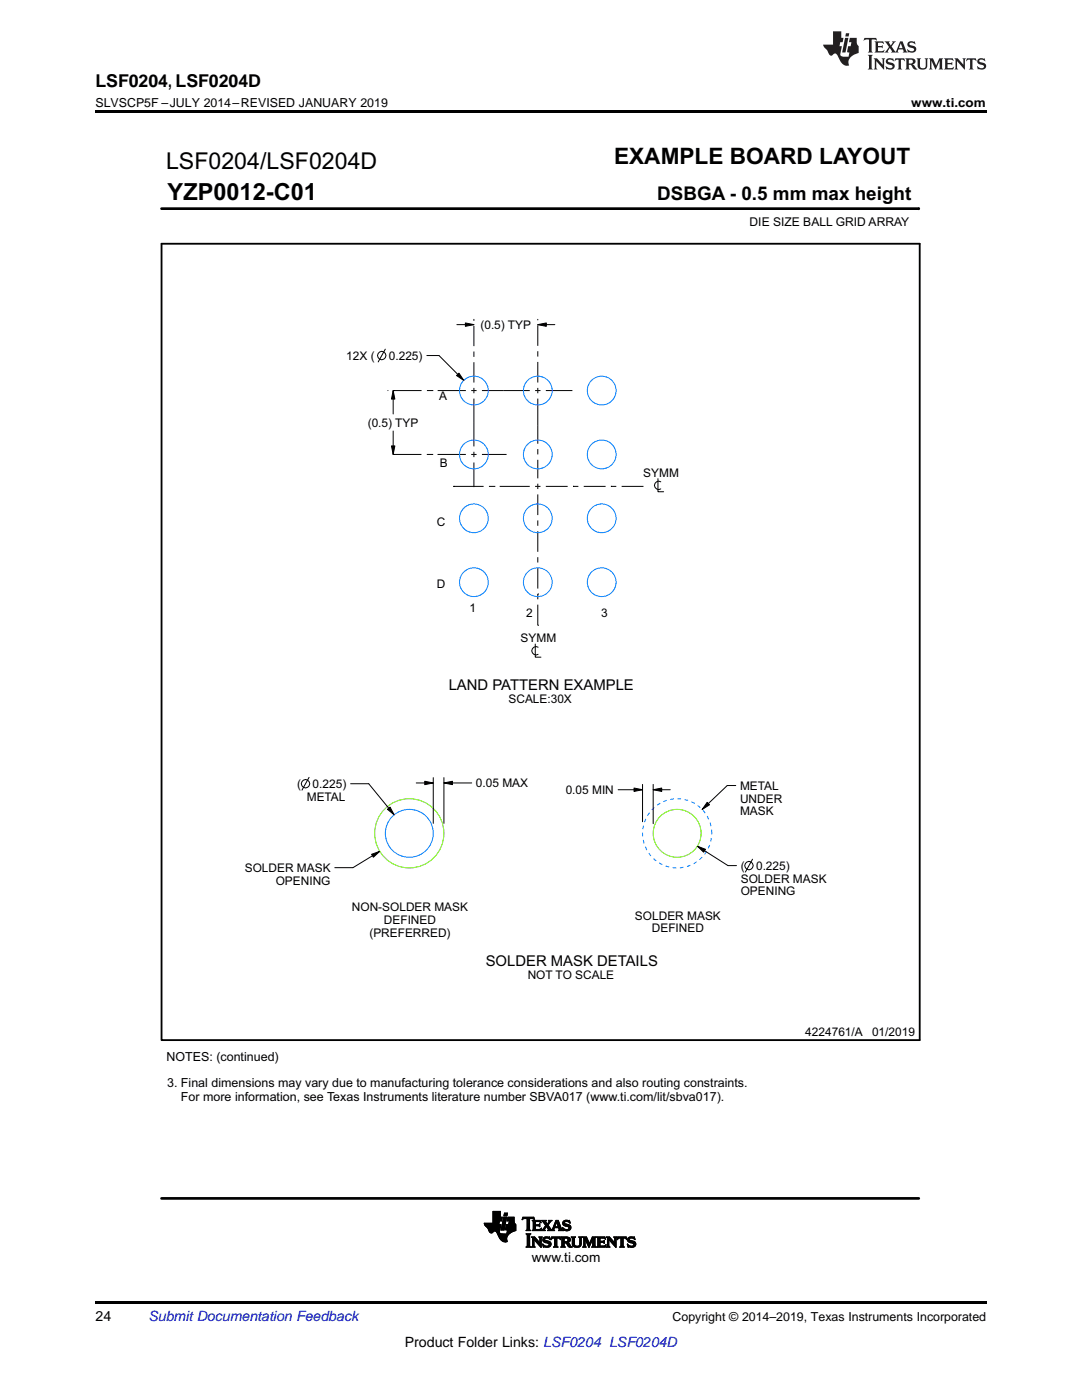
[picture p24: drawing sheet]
<svg xmlns="http://www.w3.org/2000/svg" width="216mm" height="279mm" viewBox="0 0 216 279" stroke-linecap="round" stroke-linejoin="round" font-family="sans-serif">
<defs><g id="words">
<text font-size="4.7" x="33.5" y="40">YZP0012-C01</text>
<text font-size="4.6" x="33.1" y="33.8">LSF0204/LSF0204D</text>
<text font-size="4.5" x="122.5" y="32.7">EXAMPLE BOARD LAYOUT</text>
<text font-size="3.8" x="131.1" y="40">DSBGA - 0.5 mm max height</text>
<text font-size="3.5" x="19" y="17.3">LSF0204, LSF0204D</text>
<g font-size="3">
<text x="89.5" y="137.7">LAND PATTERN EXAMPLE</text>
<text x="96.9" y="192.7">SOLDER MASK DETAILS</text>
</g>
<g font-size="2.8">
<text x="19" y="263.6">24</text>
<text x="80.8" y="268.9">Product Folder Links: LSF0204 LSF0204D</text>
</g>
<text font-size="2.8" fill="#0000c8" x="29.6" y="263.6">Submit Documentation Feedback</text>
<text font-size="2.7" x="106.1" y="251.9">www.ti.com</text>
<g font-size="2.5">
<text x="19" y="21.4">SLVSCP5F –JULY 2014–REVISED JANUARY 2019</text>
<text x="181.8" y="21.4">www.ti.com</text>
<text x="33.2" y="211.7">NOTES: (continued)</text>
<text x="33.3" y="217">3. Final dimensions may vary due to manufacturing tolerance considerations and also routing constraints.</text>
<text x="36.1" y="219.7">For more information, see Texas Instruments literature number SBVA017 (www.ti.com/lit/sbva017).</text>
<text x="134.2" y="263.6">Copyright © 2014–2019, Texas Instruments Incorporated</text>
</g>
<g font-size="2.4">
<text x="149.6" y="45.1">DIE SIZE BALL GRID ARRAY</text>
<text x="95.9" y="65.6">(0.5) TYP</text>
<text x="69.1" y="71.8">12X (</text>
<text x="77.6" y="71.8">0.225)</text>
<text x="87.7" y="79.7">A</text>
<text x="73.4" y="85.2">(0.5) TYP</text>
<text x="87.7" y="93.2">B</text>
<text x="128.4" y="95.2">SYMM</text>
<text x="87.2" y="105">C</text>
<text x="87.2" y="117.4">D</text>
<text x="93.7" y="122.1">1</text>
<text x="105" y="123.1">2</text>
<text x="120" y="123.2">3</text>
<text x="103.9" y="128.2">SYMM</text>
<text x="101.5" y="140.3">SCALE:30X</text>
<text x="59.3" y="157.3">(</text>
<text x="61.2" y="159.8">METAL</text>
<text x="62.4" y="157.3">0.225)</text>
<text x="95" y="157.1">0.05 MAX</text>
<text x="112.9" y="158.5">0.05 MIN</text>
<text x="147.7" y="157.6">METAL</text>
<text x="147.7" y="160.2">UNDER</text>
<text x="147.7" y="162.7">MASK</text>
<text x="147.8" y="173.6">(</text>
<text x="150.9" y="173.6">0.225)</text>
<text x="48.8" y="174">SOLDER MASK</text>
<text x="55" y="176.6">OPENING</text>
<text x="147.8" y="176.2">SOLDER MASK</text>
<text x="147.8" y="178.7">OPENING</text>
<text x="70.2" y="181.8">NON-SOLDER MASK</text>
<text x="76.6" y="184.4">DEFINED</text>
<text x="126.7" y="183.5">SOLDER MASK</text>
<text x="73.7" y="186.9">(PREFERRED)</text>
<text x="130.1" y="186.1">DEFINED</text>
<text x="105.3" y="195.4">NOT TO SCALE</text>
<text x="160.7" y="206.7">4224761/A</text>
<text x="174" y="206.7">01/2019</text>
</g>
</g></defs>
<g fill="#000">
<path d="M19 22h177.8v.5h-177.8zM78.5 77.9l.3 1.7h-.7zM91.1 74.9l.5-.4 .9 1.4zM92.9 64.4l1.7 .4-1.7 .3zM107.3 64.8l1.7-.4v.7zM78.1 89h.7l-.3 1.7zM84.8 155.9l1.7 .4-1.7 .3zM88.6 156.3l1.7-.4v.7zM126.5 157.3l1.7 .3-1.7 .3zM130.3 157.6l1.7-.3v.6zM74.1 170.5l1.7-.6-1.3 1.2zM77.3 161.5l.5-.4 .8 1.5z"/>
<path d="M139.2 168.9l1.6 .6-.4 .6zM141.1 160.1l.5 .5-1.5 .9zM19 259.7h177.8v.5h-177.8z"/>
</g>
<g fill="none" stroke="#000" stroke-width=".2">
<path d="M32.2 41.6h151.1M183.3 41.4v.5M76.9 69.7l-1.4 2.5M77.4 77.9h.1M78.5 77.9l.3 1.7h-.7zM78.5 77.9h.1M84.1 77.9h-5.6v4.7M85.2 71h2.4l4.9 4.9M85.2 77.9h1.1M86.3 77.9h.1M87.3 77.9h5.7M91.1 74.9l.5-.4 .9 1.4z"/>
<path d="M91.2 64.8h3.4M92.9 64.4l1.7 .4-1.7 .3zM94 77.9h1.1M94.6 63.7v.3M94.6 65v4.1M94.6 70.1v1.1M94.6 72.3v4M94.6 77.4v1.1M94.6 79.6v9.5M96.2 77.9h9.5M106.8 77.9h1M107.3 64.8l1.7-.4v.7z"/>
<path d="M107.3 63.7v.1M107.3 64.9v4.1M107.3 70.1v1.1M107.3 72.2v4.1M107.3 77.4v1.1M107.3 79.6v9M107.3 64.8h3.4M108.9 77.9h5.3M78.1 89h.7l-.3 1.7zM78.4 90.7h.1M78.4 90.7h5.7M78.5 86v4.7"/>
<path d="M85.2 90.7h1M86.2 90.7h.1M87.3 90.7h5.7M90.5 97.1h.1M90.5 97.1h6M94 90.7h1.1M94.6 90.2v1M94.6 92.3v4.9M96.2 90.7h4.9M97.6 97.1h1M98.6 97.1h.1M99.7 97.1h6"/>
<path d="M106.8 97.1h1M107.3 89.6v1.1M107.3 91.8v3.7M107.3 96.5v1.1M107.3 98.7v4.1M108.9 97.1h4.4M114.3 97.1h.1M114.3 97.1h1.1M116.5 97.1h4.3M121.9 97.1h.1M121.9 97.1h1.1M124 97.1h4.4"/>
<path d="M131.3 95.5v2.6h1.1M131.9 96.2a.83 .83 0 0 0-1.3 .7 .83 .83 0 0 0 1.3 .7M107.3 118.5h.1M107.3 103.9v1M107.3 106v4.1M107.3 111.2v1.1M107.3 113.3v4.2M107.3 118.5v1.1M106.8 128.5v2.7h1.1M107.3 124.8h.1M107.3 120.7v4.1M107.4 129.2a.83 .83 0 0 0-1.3 .7 .83 .83 0 0 0 1.3 .7"/>
<path d="M61.7 155.1l-1.4 2.6M70 156.4h3.6l5 6.2M83.1 156.3h3.4M84.8 155.9l1.7 .4-1.7 .3zM86.5 155.2v9.1M88.6 156.3l1.7-.4v.7zM88.6 155.2v9.1M88.6 156.3h5.5M123.3 157.6h4.9M126.5 157.3l1.7 .3-1.7 .3zM128.2 156.5v7.5M130.3 157.6l1.7-.3v.6z"/>
<path d="M130.3 156.5v7.9M130.3 157.6h3.4M146.8 156.8h-1.7l-5 4.7M74.1 170.5l1.7-.6-1.3 1.2zM75.8 169.9l-5.4 3.3h-3.6M77.3 161.5l.5-.4 .8 1.5zM139.2 168.9l1.6 .6-.4 .6zM139.2 168.9l6.1 3.9h1.7M141.1 160.1l.5 .5-1.5 .9zM150.2 171.5l-1.5 2.5M96.6 244.2h3M96.6 244.2h2.9"/>
<path d="M96.7 244.3h2.8M96.7 244.4h3.2l-.2 1M96.7 244.4h3.2M96.7 244.5h3.2M96.8 244.6h3.1M96.9 244.7h3M97 244.8h2.9M97.1 244.8h2.8M97.1 244.9h2.7M97.2 245h2.6M97.3 245h2.5M97.3 245.1h2.5"/>
<path d="M97.4 245.2h2.4M97.4 245.3h2.4M97.5 245.4h2.2M97.5 245.5h2.2M97.5 245.6h2.2M97.6 245.6h2.1M97.6 245.7h1M97.6 245.8h.9M97.7 245.8h.7M97.7 245.9h.6M97.8 246h.5M97.9 246h.3"/>
<path d="M98.4 244h1.2M98.4 243.9h1.2M98.4 243.8h1.2M98.4 242.9h1.8l-.1 .8h-1.7M98.4 243.6h1.7M98.4 243.5h1.7M98.4 243.4h1.7M98.4 243.3h1.7M98.4 243.3h1.8M98.4 243.2h1.8M98.4 243.1h1.8M98.4 243h1.8"/>
<path d="M98.4 242.9h1.8M98.4 242.8h1.4M98.4 242.7h1.4M98.4 242.6h1.4M98.4 242.5h1.4M98.4 242.4h1.4M98.4 242.3h1.4M98.4 242.2h1.4M98.4 242.1h1.4M98.4 242h1.4M98.4 241.9h1.4M98.4 241.8h1.4"/>
<path d="M98.9 245.7h.8M99 245.8h.7M99.1 245.9h.6M99.1 246h.6M99.2 246h.5M99.2 246.1h.6M99.3 246.2h.6M99.3 246.3h1M99.3 246.3h2.2M99.3 246.4h2.2M99.4 246.5h2M99.4 246.5h1.9"/>
<path d="M99.4 246.6h1.9M99.5 246.7h1.8M99.5 246.7h1.7M99.5 246.8h1.7M99.6 246.9h1.6M99.6 244.1h-3l.2 .4 .5 .6 .5 .9 .3 .1 .5-.4h.3l.9 1.6 .7 .5h.7l-.1-.9 .7-.8M99.6 246.9h1.5M99.6 247h1.5M99.7 243.7l-.2 .7M99.7 247.1h1.4M99.8 247.2h1.3M99.8 247.3h1.3"/>
<path d="M99.8 242.9v-1.1h-1.4v2.3M99.9 247.3h1.2M99.9 247.4h1.2M100 247.5h1.1M100 245.4h.6M100 245.3h.6M100 245.2h.6M100.1 247.5h1M100.1 245.2h.5M100.1 245.1h.6M100.1 245h.6M100.1 244.9h.6"/>
<path d="M100.1 244.8h.6M100.1 247.6h1.1M100.1 244.7h.6M100.2 244.6h.6M100.2 244.5h.6M100.2 244.4h.6M100.2 247.7h1M100.2 244.3h.6M100.2 244.2h.6M100.3 244.2h.5M100.3 244.1h.6M100.3 244h.6"/>
<path d="M100.3 243.9h.6M100.3 243.8h.6M100.3 247.7h.9M100.3 243.7h.6M100.4 243.6h.6M100.4 243.5h.6M100.4 243.4h.6M100.4 243.3h.6M100.4 243.2h.6M100.5 243.1h.5M100.5 243.1h.6M100.5 247.8h.7"/>
<path d="M100.5 243h.6M100.5 242.9h.6M100.5 242.9h.6l-.5 2.6h-.6zM100.6 242.6h.6M100.6 242.5h.6M100.6 242.4h.6M100.6 242.3h.6M100.6 242.2h.6M100.7 242.1h.5M100.7 242.1h.6l-.2 .6h-.6zM100.8 247.9h.1M100.9 245.4h2"/>
<path d="M100.9 245.3h2M100.9 245.3v.2h.4l-.2 .8-1.3-.1-.1-.3v-.5M100.9 245.2h2M100.9 245.1h2M100.9 245h2M101 244.9h1.9M101 244.8h1.9M101 244.7h1.9M101 244.6h1.9M101 244.5h1.9M101.1 244.4h1.8M101.1 246.3h.5"/>
<path d="M101.1 246.2h.6M101.2 246.1h.6M101.2 246h.7M101.2 246h.8M101.2 245.9h.9M101.2 245.8h1M101.2 243.6h1.4M101.2 245.8h1.2M101.2 245.7h1.3M101.2 243.5h1.4M101.2 245.6h1.6M101.3 243.4h1.3"/>
<path d="M101.3 245.6h1.6M101.3 243.3h1.3M101.3 245.5h1.6M101.3 243.2h1.3M101.3 243.1h1.3M101.3 243h1.3M101.3 242.9h1.3M101.4 242.9h1.2v.8h-1.4zM101.5 244.3h1.3M101.5 244.2h1.3M101.5 244.2h1.2M101.6 244.1h1.1"/>
<path d="M101.6 244h1M101.6 243.9h1M101.6 243.8h1M101.6 243.7l-.1 .7M102.6 243.7l.1 .4 .2 .3v1.2M102.9 244.4h-1.8l-.2 .9M102.9 245.6l-1.1 .5M104.2 243.4h.1M104.2 243.3h.2M104.3 243.2h2.3M104.3 243.1h2.3M104.3 243h2.2"/>
<path d="M105 245.5h.9M105 248.9h.9M105 246.3h.9M105.1 245.4h.6M105.1 248.8h.7M105.2 243.3h.5M105.2 246.4h.5M105.2 245.3h.5M105.2 243.3l-.1-.1h-.4l-.5 .2 .1-.5h2.2l.2 .5-.5-.2h-.5v.1M105.2 243.3v2l-.2 .2M105.2 245.2h.5M105.2 245.1h.5"/>
<path d="M105.2 245h.5M105.2 244.9h.5M105.2 244.8h.5M105.2 244.7h.5M105.2 244.6h.5M105.2 244.5h.5M105.2 244.4h.5M105.2 244.3h.5M105.2 244.2h.5M105.2 244.1h.5M105.2 244h.5M105.2 243.9h.5"/>
<path d="M105.2 243.8h.5M105.2 243.7h.5M105.2 243.6h.5M105.2 243.5h.5M105.2 243.4h.5M105.2 248.7h.5M105.2 246.5h.5M105.2 248.6h.5M105.2 248.6v-2.1l-.2-.3h.9l-.2 .3v2.1M105.2 248.6l-.2 .3h.9l-.2-.3M105.2 248.5h.5M105.2 248.4h.5"/>
<path d="M105.2 248.3h.5M105.2 248.2h.5M105.2 248.1h.5M105.2 248h.5M105.2 247.9h.5M105.2 247.8h.5M105.2 247.7h.5M105.2 247.6h.5M105.2 247.5h.5M105.2 247.4h.5M105.2 247.3h.5M105.2 247.2h.5"/>
<path d="M105.2 247.1h.5M105.2 247h.5M105.2 246.9h.5M105.2 246.8h.5M105.2 246.7h.5M105.2 246.6h.5M105.7 243.3v2l.2 .2M105.9 245.5h-.9M106.1 248.9h.7M106.1 246.9h.6M106.2 247h.6M106.2 245.5h1.7"/>
<path d="M106.2 248.8h.4M106.3 247.1h.6M106.3 248.7h.3M106.3 243.6h1.5M106.3 247.2h.6M106.3 247.2l-.2-.3h.6l1 1.1M106.3 248.6l-.2 .3h.7l-.3-.3M106.3 248.6h.2M106.3 248.5h.2M106.3 248.4h.2M106.3 248.3h.2M106.3 248.2h.2"/>
<path d="M106.3 248.1h.2M106.3 248h.2M106.3 247.9h.2M106.3 247.8h.2M106.3 247.7h.2M106.3 247.6h.2M106.3 247.5h.2M106.3 247.4h.2M106.3 247.3h.8M106.3 247.3h.7M106.3 247.2v1.4M106.4 245.4h1.5"/>
<path d="M106.4 243.7h1.5M106.4 245.3h.5M106.4 243.8h.5M106.4 245.3h.4M106.4 245.2h.4M106.4 245.1h.4M106.4 245h.4M106.4 244.9h.4M106.4 244.8h.4M106.4 244.7h.4M106.4 244.6h1.3M106.4 244.5h1.3"/>
<path d="M106.4 244.4h.4M106.4 244.3h.4M106.4 244.2h.4M106.4 244.1h.4M106.4 244h.4M106.4 243.9h.4M106.4 243.3h.2M106.5 247.4h.1M106.5 247.4v1.2M106.6 243.4h.1M106.6 247.4h.6M106.7 247.5h.6"/>
<path d="M106.8 247.6h.6M106.8 243.9l.1-.1h.6l.4 .2M106.8 245.2l.1 .2h.7l.5-.3-.2 .5-1.7-.1M106.8 243.9v.5h.7l.2-.2v.6l-.2-.1-.7-.1v.6M106.9 247.7h.6M107 247.8h.5M107 247.9h.6M107.1 248h.9M107.2 248.1h.8M107.3 248.2h.7M107.4 248.3h.6M107.5 248.4h.5"/>
<path d="M107.5 244.4h.2M107.5 248.5h.5M107.5 246.9h.7M107.6 244.7h.1M107.6 245.3h.4M107.6 244.3h.1M107.6 248.6h.4M107.6 244.8h.1M107.6 243.8h.3M107.7 247h.4M107.7 248.7h.3M107.7 247.1h.3"/>
<path d="M107.7 247.2h.3M107.7 247.2l-.2-.3h.7l-.2 .3M107.7 247.9h.3M107.7 247.8h.3M107.7 247.7h.3M107.7 247.6h.3M107.7 247.5h.3M107.7 247.4h.3M107.7 247.3h.3M107.7 247.2v.8M107.8 248.8h.2M107.8 243.9h.1"/>
<path d="M107.9 245.3h.1M107.9 248.9h.1M107.9 244h.1M107.9 244l-.1-.5h-1.6l.2 .3v1.5l-.2 .2M108 245.2h.1M108 247.2v1.7l-1.4-1.5M108 245.5h.8M108.1 243.6h.8M108.2 245.4h.4M108.3 248.3h.1M108.3 243.7h.6M108.3 248.4h.1"/>
<path d="M108.3 248.5h.2M108.3 247.4h.4M108.3 247.3h.4M108.3 247.5h.5M108.3 245.3h.4M108.3 248.6h.4M108.3 247.6h.9M108.3 243.8h.6M108.4 248.7h.6M108.4 243.9l.5 .7M108.4 247.2h.4M108.4 248.8h1.3"/>
<path d="M108.4 247.7h1.2M108.4 245.3h.3M108.4 248.9h.1M108.4 243.9h.5M108.4 247.1h1.3M108.5 247l.4-.2 .8 .1 .1 .5-.7-.3h-.3l-.1 .2 .1 .2 1.1 .4v.5l-.2 .4-.4 .1-.7-.1-.2 .1-.1-.6 .7 .4 .4-.1 .2-.2-.2-.2-1-.4-.1-.4zM108.5 245.2h.3M108.5 247.8h1.2M108.5 244h.5M108.5 247h1.2M108.5 245.1h.3M108.6 244.1h.5"/>
<path d="M108.6 245h.3M108.6 244.2h.5M108.6 247.9h1.2M108.7 244.9h.3M108.7 244.3h.8M108.7 248.9h.9M108.7 246.9h.7M108.7 244.8h.9M108.8 244.4h.6M108.8 245.5h-.8M108.8 244.7h.7M108.8 244.5h.6"/>
<path d="M108.9 244.6h.5M108.9 244.6l-.6 .8-.3 .1M108.9 248h1M109.1 244.9h.5M109.2 245h.5M109.2 248.7h.6M109.2 245.1h.6M109.3 245.5l.1-.1-.4-.6-.4 .6 .2 .1M109.3 245.5h1.4M109.3 244.2h.3M109.3 245.2h.5M109.3 248.1h.6"/>
<path d="M109.3 244.1h.3M109.4 244.5l.7 1 .2-.3M109.4 245.3h.5M109.4 244h.3M109.4 247.2h.4M109.4 245.3h.6M109.4 245.4h.6M109.5 248.6h.4M109.5 243.9h.3M109.5 248.2h.5M109.5 243.6h.6M109.5 243.8l-.3 .5-.3-.5 .1-.3h-1l.4 .4"/>
<path d="M109.5 243.8l-.1-.3h.8l-.8 1M109.5 248.5h.4M109.5 243.8h.3M109.5 248.3h.5M109.6 248.4h.4M109.6 246.9h.1M109.6 243.7h.3M109.6 247.3h.2M109.7 247.3h.1M109.9 247.3h.1M110 247.3h.1M110 247.2h.2"/>
<path d="M110 247.1h1.8M110 247h1.8M110.1 246.9h1.6M110.1 245.4h.4M110.2 245.3h.3M110.3 245.3h.2M110.3 245.2l.6-1.7h.5l.7 1.8 .2 .2M110.3 245.2h.3M110.3 245.1h.3M110.4 245h1.5M110.4 244.9h1.5M110.4 244.8h1.5"/>
<path d="M110.4 248.9h.9M110.5 244.7h.3M110.5 244.6h.3M110.6 244.5h.2M110.6 244.4h.3M110.6 248.8h.6M110.6 244.3h.3M110.7 248.7h.4M110.7 245.5h-1.4M110.7 247.2h.4M110.7 244.2h.2M110.7 248.6h.4"/>
<path d="M110.7 248.6v-1.5h-.4l-.3 .3 .1-.5h1.6l.1 .5-.3-.3h-.4v1.5M110.7 248.6l-.3 .3h.9l-.2-.3M110.7 248.5h.4M110.7 248.4h.4M110.7 248.3h.4M110.7 248.2h.4M110.7 248.1h.4M110.7 248h.4M110.7 247.9h.4M110.7 247.8h.4M110.7 247.7h.4M110.7 247.6h.4"/>
<path d="M110.7 247.5h.4M110.7 247.4h.4M110.7 247.3h.4M110.7 244.1h.3M110.7 244.8l.4-.9 .3 .9M110.7 244h.3M110.8 243.9h.7M110.8 243.8h.7M110.9 243.7h.6M110.9 243.6h.5M111.1 244h.5M111.1 244.1h.5"/>
<path d="M111.2 244.2h.4M111.2 244.3h.5M111.2 244.4h.5M111.3 244.5h.5M111.3 244.6h.5M111.3 244.7h.5M111.4 245.5l.2-.1-.1-.4h-.9l-.1 .4 .2 .1M111.4 245.5h.9M111.5 245.1h.5M111.5 245.2h.5M111.6 245.3h.4M111.6 247.2h.2"/>
<path d="M111.6 245.4h.5M111.6 245.3h.5M111.7 247.3h.1M111.8 247.3h.1M111.9 248.9h.9M111.9 246.9h1.4M112 247h1.6M112.1 248.8h.5M112.1 247.1h1.6M112.1 248.7h.5M112.1 247.2h.5M112.1 248.6l-.2 .3h.9l-.2-.3"/>
<path d="M112.1 248.6h.5M112.1 248.5h.5M112.1 248.4h.5M112.1 248.3h.5M112.1 248.2h.5M112.1 248.1h.5M112.1 248h1.3M112.1 247.9h1.3M112.1 247.8h1.5M112.1 247.7h.5M112.1 247.6h.5M112.1 247.5h.5"/>
<path d="M112.1 247.4h.5M112.1 247.3h.5M112.2 245.1h.2M112.3 245h.1M112.3 245.2h.2M112.3 244.1h.4M112.3 244.2h.4M112.3 244h.3M112.3 245.3h.3M112.3 245.5h-.9M112.3 244.3h.8M112.3 243.9h.4"/>
<path d="M112.3 245.3h.5M112.3 244.4h1.2M112.3 245.4h1.4M112.4 243.8h.4M112.4 245.5h.1M112.4 244.5h1.3M112.4 243.7h1.3M112.5 244.6h1.3M112.5 243.6h1.2M112.6 248.6v-.5h.3l.6 .8h.7M112.6 247.3l.1-.2 .6 .1v.5l-.4 .1M112.6 247.3v.5"/>
<path d="M112.6 245.5h1M112.8 244.7h1.1M112.8 243.5h.4M113 245.6h.2M113 248.1h.5M113.1 248.2h.5M113.1 248.3h.6M113.2 248.4h.5M113.2 244.8h.7M113.2 247.2h.5M113.2 244.8l.3 .2-.2 .4-.5-.1-.6-.3M113.2 247.7h.5"/>
<path d="M113.2 248.5h.6M113.3 248l.9 .9M113.3 248l.5-.4-.2-.6-.4-.1h-1.3l.2 .2v1.5M113.3 248h.1M113.3 248.6h.5M113.3 247.3h.5M113.3 247.6h.5M113.3 245.3h.5M113.3 247.5h.5M113.3 243.8h.4M113.3 247.4h.5M113.3 248.7h.6"/>
<path d="M113.4 248.8h.6M113.4 244.9h.5M113.5 245.3h.4M113.5 245h.4M113.5 245.2h.4M113.5 243.9h.2M113.5 245.1h.4M113.5 248.9h.7M113.6 244h.2M113.7 244.1l-.6-.3h-.3l-.2 .2 .1 .2 1.1 .4 .1 .6-.3 .3-1.2 .1-.2-.6M113.7 244.1l-.1-.6h-.8l-.4 .3-.1 .3 .1 .4 .8 .3M113.7 244.1h.1"/>
<path d="M114 246.9h.8M114.1 247h.6M114.2 247.1h.4M114.2 247.2h.4M114.2 247.2l-.2-.3h.8l-.2 .3M114.2 248.2h.4M114.2 248.1h.4M114.2 248h.4M114.2 247.9h.4M114.2 247.8h.4M114.2 247.7h.4M114.2 247.6h.4"/>
<path d="M114.2 247.5h.4M114.2 247.4h.4M114.2 247.3h.4M114.2 247.2v1M114.2 248.3h.4M114.2 248.4h.5M114.2 248.5h.5M114.3 248.6h.5M114.3 248.7h.7M114.5 248.8h1.3M114.6 248.2l.2 .4 .4 .1 .4-.1 .1-.4M114.6 247.2v1"/>
<path d="M114.6 248.9h1M115.3 248.7h.5M115.5 246.9h.7M115.6 248.6h.3M115.6 247h.4M115.6 248.5h.3M115.7 248.4h.3M115.7 247.1h.3M115.7 248.3h.3M115.7 247.2h.3M115.7 247.2l-.2-.3h.7l-.2 .3M115.7 248.2h.3"/>
<path d="M115.7 248.1h.3M115.7 248h.3M115.7 247.9h.3M115.7 247.8h.3M115.7 247.7h.3M115.7 247.6h.3M115.7 247.5h.3M115.7 247.4h.3M115.7 247.3h.3M115.7 247.2v1M116 247.2v1M116 248.2l-.2 .6-.6 .1-.8-.1-.2-.6"/>
<path d="M116.3 248.9h.6M116.3 246.9h.7M116.4 247h.7M116.4 248.8h.4M116.5 247.1h.6M116.5 248.7h.3M116.5 247.2h.7M116.5 248.6h.2M116.5 247.2l-.2-.3h.7l.6 1.3 .6-1.3h.7l-.2 .3M116.5 248.6l-.2 .3h.6l-.2-.3M116.5 248.5h.2M116.5 248.4h.2"/>
<path d="M116.5 248.3h.2M116.5 248.2h.2M116.5 248.1h.2M116.5 248h.2M116.5 247.9h.2M116.5 247.8h.2M116.5 247.7h.2M116.5 247.6h.2M116.5 247.5h.2M116.5 247.4h.2M116.5 247.3h.7M116.5 247.2v1.4"/>
<path d="M116.8 247.4h.5M116.9 247.5h.4M116.9 247.6h.5M116.9 247.7h.5M117 247.8h.5M117 247.9h.5M117.1 248h.4M117.1 248.1h.5M117.2 248.2h.7M117.2 248.3h.6M117.2 248.4h.6M117.3 248.5h.4"/>
<path d="M117.3 248.6h.4M117.4 248.7h.3M117.4 248.8h.2M117.5 248.9h.1M117.7 248.1h.2M117.7 248h.3M117.7 247.9h.3M117.8 247.8h.2M117.8 247.7h.3M117.9 247.6h.2M117.9 247.5h.3M117.9 247.4h.3"/>
<path d="M118 247.3h.7M118.1 247.2h.6M118.1 248.9h.8M118.1 247.1h.6M118.1 247h.7M118.2 246.9h.7M118.2 248.8h.6M118.3 248.7h.4M118.3 248.6h.4M118.3 248.6l-.2 .3h.8l-.2-.3M118.3 248.6v-1.3l-.8 1.6-.8-1.6v1.3M118.3 248.5h.4"/>
<path d="M118.3 248.4h.4M118.3 248.3h.4M118.3 248.2h.4M118.3 248.1h.4M118.3 248h.4M118.3 247.9h.4M118.3 247.8h.4M118.3 247.7h.4M118.3 247.6h.4M118.3 247.5h.4M118.3 247.4h.4M118.7 247.2v1.4"/>
<path d="M119.1 248.9h1.7M119.1 246.9h1.6M119.2 247h1.5M119.2 248.8h1.6M119.3 247.1h1.5M119.3 248.7h1.6M119.3 247.2h.4M119.3 247.2l-.2-.3h1.6l.1 .5M119.3 248.6h.4M119.3 248.5h.4M119.3 248.4h.4M119.3 248.3h.4"/>
<path d="M119.3 248.2h.4M119.3 248.1h.4M119.3 248h.4M119.3 247.9h1.3M119.3 247.8h1.3M119.3 247.7h1.3M119.3 247.6h.4M119.3 247.5h.4M119.3 247.4h.4M119.3 247.3h.4M119.3 247.2v1.4M119.9 247.1l-.2 .1v.5"/>
<path d="M120.3 247.7l.3-.2v.6l-.2-.1h-.7v.6l.2 .1M120.3 247.1l.5 .3M120.5 248h.1M120.5 247.6h.1M120.6 247.2h.2M120.7 248.6h.2M120.7 247.3h.1M120.8 247.3h.1M120.8 248.5h.1M120.9 248.4h.1M120.9 248.4l-.6 .3M120.9 248.4l-.1 .5h-1.7l.2-.3"/>
<path d="M121 248.9h.7M121 246.9h.6M121.1 247h.6M121.2 248.8h.4M121.2 247.1h.6M121.2 248.7h.3M121.2 247.2h.7M121.2 248.6h.3M121.2 247.2l-.2-.3h.6l1.1 1.1v-.8M121.2 248.6l-.2 .3h.7l-.2-.3M121.2 248.5h.3M121.2 248.4h.3"/>
<path d="M121.2 248.3h.3M121.2 248.2h.3M121.2 248.1h.3M121.2 248h.3M121.2 247.9h.3M121.2 247.8h.3M121.2 247.7h.3M121.2 247.6h.3M121.2 247.5h.3M121.2 247.4h.3M121.2 247.3h.8M121.2 247.2v1.4"/>
<path d="M121.6 247.4h.5M121.6 247.5h.6M121.7 247.6h.6M121.8 247.7h.6M121.9 247.8h.6M122 247.9h.6M122.1 248h.8M122.1 248.1h.8M122.2 248.2h.7M122.3 248.3h.6M122.4 248.4h.5M122.5 248.5h.4"/>
<path d="M122.5 246.9h.6M122.6 248.6h.3M122.6 247h.4M122.6 248.7h.3M122.6 247.1h.4M122.7 247.2h.2M122.7 247.2l-.2-.3h.6l-.2 .3M122.7 247.9h.2M122.7 247.8h.2M122.7 247.7h.2M122.7 247.6h.2M122.7 247.5h.2"/>
<path d="M122.7 247.4h.2M122.7 247.3h.2M122.7 248.8h.2M122.8 248.9h.1M122.9 247.2v1.7l-1.4-1.5v1.2M123.2 247.3h.1M123.2 247.2h.2M123.2 247.1h1.8M123.3 247h1.7M123.3 246.9h1.7M123.7 248.9h.9M123.8 248.8h.6"/>
<path d="M123.9 248.7h.4M123.9 247.2h.4M123.9 248.6v-1.5h-.4l-.3 .3 .1-.5h1.6l.2 .5-.3-.3-.5 .1v1.4M123.9 248.6l-.2 .3h.9l-.3-.3M123.9 248.6h.4M123.9 248.5h.4M123.9 248.4h.4M123.9 248.3h.4M123.9 248.2h.4M123.9 248.1h.4M123.9 248h.4M123.9 247.9h.4"/>
<path d="M123.9 247.8h.4M123.9 247.7h.4M123.9 247.6h.4M123.9 247.5h.4M123.9 247.4h.4M123.9 247.3h.4M124.8 247.2h.2M124.9 247.3h.2M125 247.3h.1M125.2 248.3h.1M125.2 248.4h.1M125.2 248.5h.3"/>
<path d="M125.2 247.4h.4M125.2 247.3h.4M125.2 247.5h.5M125.2 248.6h.4M125.3 247.6h.8M125.3 248.7h.6M125.3 247.2h.4M125.3 248.8h1.3M125.3 247.7h1.2M125.3 248.9h.1M125.3 247.1h1.3M125.4 247l.4-.2 .8 .1 .1 .5-.7-.3h-.3l-.1 .2 .1 .2 1.1 .4 .1 .5-.3 .4-.4 .1-.7-.1-.2 .1-.1-.6 .7 .4 .4-.1 .2-.2-.2-.2-1-.4-.1-.4z"/>
<path d="M125.4 247.8h1.3M125.4 247h1.2M125.5 247.9h1.3M125.6 248.9h.9M125.6 246.9h.7M125.8 248h1M126.1 248.7h.6M126.2 248.1h.6M126.3 247.2h.4M126.4 248.6h.4M126.4 248.2h.5M126.4 248.5h.4"/>
<path d="M126.5 248.3h.4M126.5 248.4h.4M126.5 246.9h.1M126.5 247.3h.2M126.6 247.3h.1"/>
<circle cx="76.2" cy="71" r=".83"/>
<circle cx="60.9" cy="156.4" r=".83"/>
<circle cx="149.4" cy="172.8" r=".83"/>
</g>
<path d="M32.2 48.6h151.3v159h-151.3z" fill="none" stroke="#000" stroke-width=".37"/>
<path d="M32.2 41.6h151.1M32.2 239.2h151.1" fill="none" stroke="#000" stroke-width=".54"/>
<g fill="none" stroke="#0080ff" stroke-width=".2">
<circle cx="94.6" cy="77.9" r="2.87"/>
<circle cx="107.3" cy="77.9" r="2.87"/>
<circle cx="120.1" cy="77.9" r="2.87"/>
<circle cx="94.6" cy="90.7" r="2.87"/>
<circle cx="107.3" cy="90.7" r="2.87"/>
<circle cx="120.1" cy="90.7" r="2.87"/>
<circle cx="94.6" cy="103.4" r="2.87"/>
<circle cx="94.6" cy="116.2" r="2.87"/>
<circle cx="107.3" cy="103.4" r="2.87"/>
<circle cx="107.3" cy="116.2" r="2.87"/>
<circle cx="120.1" cy="103.4" r="2.87"/>
<circle cx="120.1" cy="116.2" r="2.87"/>
<circle cx="81.7" cy="166.3" r="4.8"/>
</g>
<g fill="none" stroke="#6ef200" stroke-width=".2">
<circle cx="81.7" cy="166.3" r="6.9"/>
<circle cx="135.1" cy="166.3" r="4.8"/>
</g>
<circle cx="135.1" cy="166.3" r="6.9" fill="none" stroke="#0080ff" stroke-width=".2" stroke-dasharray=".7 .7" stroke-linecap="butt"/>
<g fill="#231f20">
<path d="M172.5 7.6l-.1 .5 .4-.2h.6v.1v2.1l-.2 .4h.9l-.2-.4v-2.1l.1-.1h.5l.5 .2-.2-.5zM174.5 8.3l.2 .3v1.5l-.2 .4h1.8l.2-.6a1.04 1.04 0 0 1-1.3 .2v-.7h.6l.3 .2v-.6l-.3 .2h-.6v-.6l.8-.1 .4 .3-.2-.5zM176.5 8.3l.9 1.1-.9 1.1h.8l-.2-.2 .4-.7 .5 .7-.2 .2h1.5l-.2-.2 .2-.4h.9l.1 .4-.2 .2h1l-.3-.3-.7-1.9h-.5l-.9 2-.8-1 .9-1h-.8l.1 .3-.4 .5-.3-.6 .1-.2zM179.7 8.6l.4 1h-.7zM181.3 8.4a.63 .63 0 0 0-.2 .7 .63 .63 0 0 0 .6 .4l.6 .2 .1 .2a.75 .75 0 0 1-.7 .4 .75 .75 0 0 1-.6-.5l.1 .7 .1-.1a1.11 1.11 0 0 0 1.5-.6 1.13 1.13 0 0 0-1.2-.8l-.1-.4a1.04 1.04 0 0 1 1.2 .2l-.2-.5-.2 .1-.4-.2zM173.2 10.9l.2 .4v2.2l-.2 .4h1l-.3-.4v-2.2l.3-.4zM174.3 11.6l.3 .4v1.5l-.3 .4h.8l-.2-.4v-1.3l1.5 1.7v-1.9l.2-.4h-.7l.2 .4v.9l-1.1-1.3zM177 11.8a.62 .62 0 0 0-.2 .7 .62 .62 0 0 0 .6 .4l.6 .1 .1 .3a.76 .76 0 0 1-.7 .3 .76 .76 0 0 1-.7-.4l.2 .7 .1-.1a1.11 1.11 0 0 0 1.5-.6 1.13 1.13 0 0 0-1.2-.8l-.1-.4a1.04 1.04 0 0 1 1.2 .2l-.2-.6-.2 .1-.5-.1zM178.7 11.6l-.2 .6a.61 .61 0 0 1 .8-.3v1.6l-.2 .4h.9l-.2-.4v-1.6a.63 .63 0 0 1 .7 .3l-.1-.6zM180.6 11.6l.3 .4v1.5l-.3 .4h1l-.2-.2-.1-.8 .6 .2a.76 .76 0 0 0 1.2 .7l-1-1a.58 .58 0 0 0 .6-.5 .58 .58 0 0 0-.5-.6zM181.4 11.9h.1a.45 .45 0 0 1 .5 .1 .45 .45 0 0 1 .1 .5l-.8 .2zM182.9 11.6l.2 .2a2.17 2.17 0 0 0 .3 1.9 .99 .99 0 0 0 1.6-.6v-1.1l.2-.4h-.7l.2 .2a1.92 1.92 0 0 1-.2 1.8 .6 .6 0 0 1-.9-.5v-1.1l.2-.4zM185.4 11.6l.2 .4v1.5l-.2 .4h.7l-.2-.4v-1.4l.8 1.8 .8-1.8v1.4l-.2 .4h.9l-.2-.4v-1.5l.2-.4h-.8l-.6 1.5-.6-1.5zM188.4 11.6l.2 .4v1.5l-.2 .4h1.8l.1-.6a1.04 1.04 0 0 1-1.2 .1v-.6h.5l.4 .2v-.6l-.4 .2h-.5v-.7h.8l.3 .3-.1-.6zM190.5 11.6l.2 .4v1.5l-.2 .4h.7l-.2-.4v-1.3l1.5 1.7v-1.9l.2-.4h-.7l.2 .4v.9l-1.1-1.3zM192.9 11.6l-.1 .6a.61 .61 0 0 1 .7-.3l.1 1.6-.3 .4h1l-.3-.4 .1-1.6a.63 .63 0 0 1 .7 .3l-.1-.6zM195.2 11.8a.62 .62 0 0 0-.2 .7 .62 .62 0 0 0 .6 .4l.6 .1 .1 .3a.76 .76 0 0 1-.7 .3 .76 .76 0 0 1-.6-.4l.1 .7 .1-.1a1.11 1.11 0 0 0 1.6-.6 1.13 1.13 0 0 0-1.3-.8l-.1-.4a1.04 1.04 0 0 1 1.2 .2l-.1-.6-.2 .1-.5-.1z"/>
<path d="M166.2 6.3v2.6h-1.9v.4l.8 .9a.91 .91 0 0 0 1 .8 .56 .56 0 0 1 .5-.3 .56 .56 0 0 1 .5 .3l.4 .8a1.53 1.53 0 0 0 1.9 1.2 1.54 1.54 0 0 1 1-2.1l.9-.3v-1.4a1.52 1.52 0 0 1-.4-1.6h-1.3l-.2 .8h.5l-.2 .8h-.5l-.1 1v.2l.4 .1-.2 .8a1.93 1.93 0 0 1-1.6-.3l.3-1.8h-.5l.2-.8h.4l.2-.8h-.4v-1.3zM168.6 7.6l-.6 2.9h.7l.6-2.9zM168.8 6.6l-.1 .7h.6l.2-.7z"/>
</g>
<use href="#words"/>
</svg>
